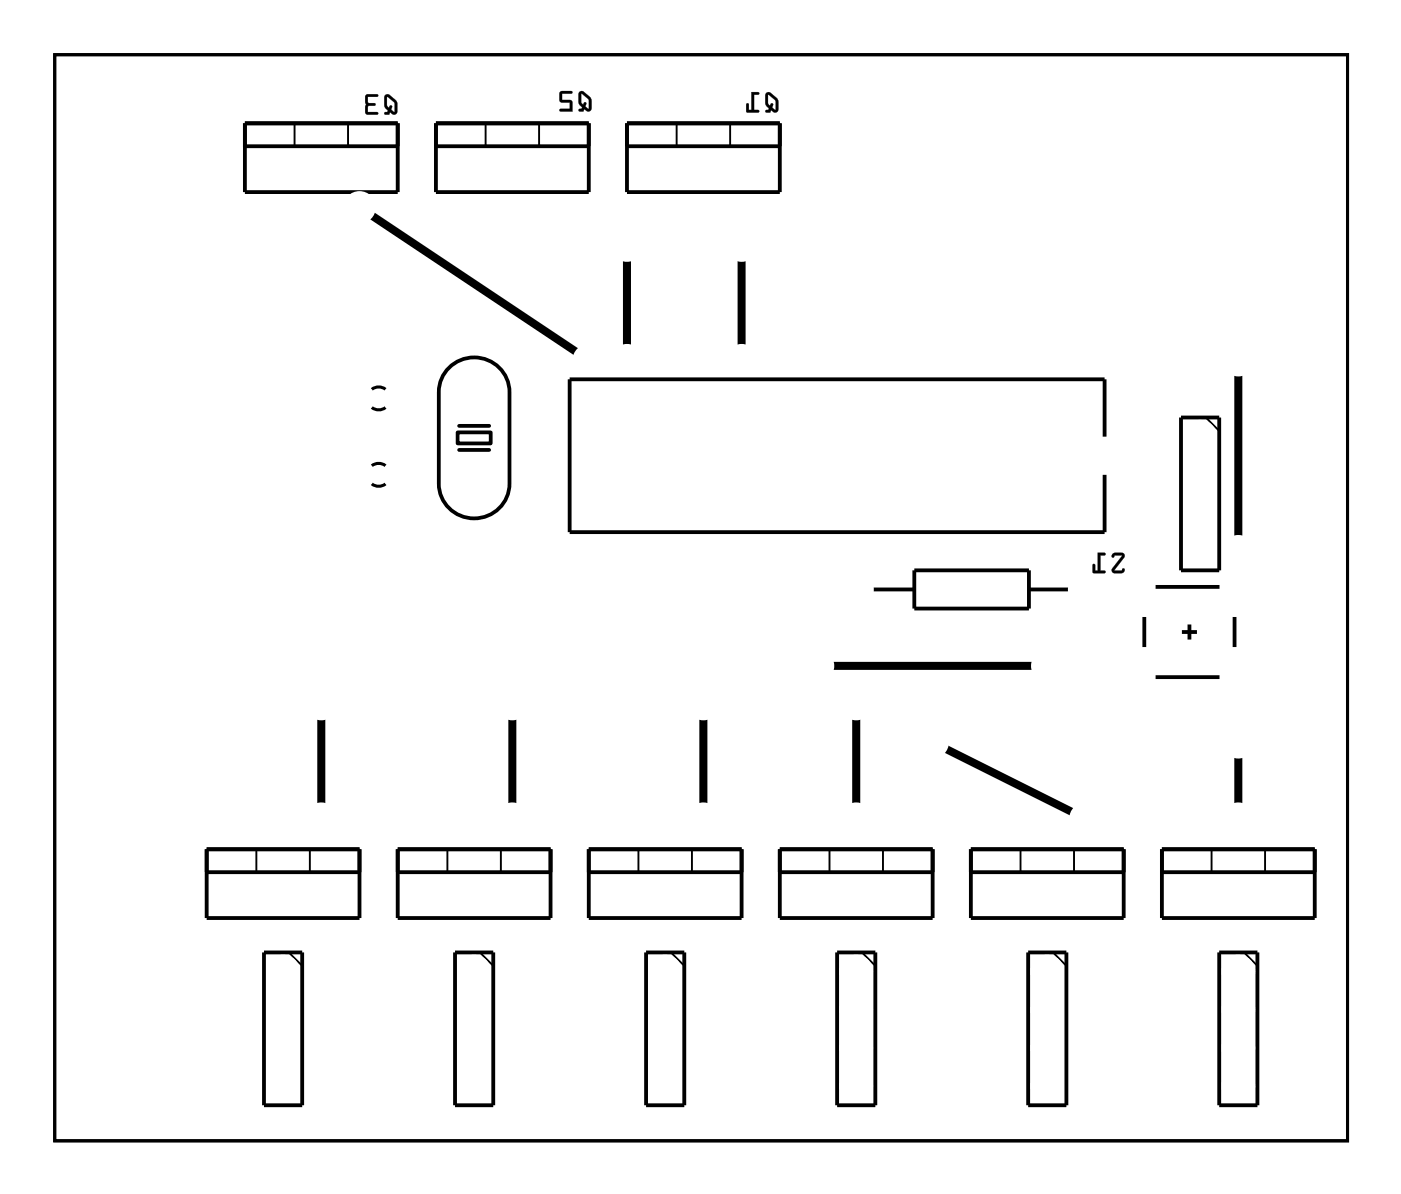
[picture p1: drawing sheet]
<svg xmlns="http://www.w3.org/2000/svg" width="93mm" height="79mm" viewBox="0 0 93 79" stroke-linecap="round" stroke-linejoin="round" font-family="sans-serif">
<path d="M3.6 3.6h86v72.2h-86zM25.6 25.9a.73 .73 0 0 0-.9 0M25.6 31a.73 .73 0 0 0-.9 0M25.6 27.1a.73 .73 0 0 1-.9 0M25.6 32.2a.73 .73 0 0 1-.9 0" fill="none" stroke="#000" stroke-width=".2"/>
<g fill="#000">
<path d="M25.6 6.3v.7l.2 .3-.2 .3h.3v-.1l.3 .1 .2-.1a.91 .91 0 0 0-.6-1.2zM25.7 6.5l.5 .3v.6l-.2-.1 .1-.2a.11 .11 0 0 0-.2-.1 .11 .11 0 0 0 0 .2l-.2-.2zM24.3 6.3v1.2l.2 .1h.6v-.1l-.6-.1v-.3l.4-.1 .1-.1h-.1l-.4-.1v-.4h.6v-.1z"/>
<path d="M25.6 6.3l-.1 .7 .3 .3-.1 .1h-.1a.1 .1 0 0 0-.1 .1 .1 .1 0 0 0 .1 .1h.3v-.1l.2 .1h.3a.92 .92 0 0 0-.5-1.3h-.1zM25.6 6.3h.2l.5 .4a.97 .97 0 0 1 .1 .8l-.2 .1-.3-.2v.2h-.3l.2-.3-.2-.3zM25.7 6.5l.5 .3v.6l-.2-.1 .1-.2a.11 .11 0 0 0-.2-.1 .11 .11 0 0 0 0 .2l-.2-.2zM25.7 6.4v.6a.14 .14 0 0 0 .1 .2 .14 .14 0 0 0 .2-.2l.1 .1-.1 .2 .2 .1v-.6zM24.3 6.3v1.2l.2 .1h.6a.1 .1 0 0 0 .1-.1 .1 .1 0 0 0-.1-.1h-.6v-.3l.4-.1a.1 .1 0 0 0 .1-.1 .1 .1 0 0 0-.1-.1h-.4v-.4h.6a.1 .1 0 0 0 .1 0 .1 .1 0 0 0-.1-.1zM24.3 6.3h.8v.1h-.7l.1 .4 .4 .1h.1l-.1 .1-.4 .1-.1 .4h.7v.1h-.6l-.2-.1z"/>
<path d="M38.5 6.1v.7l.2 .3-.2 .3h.3v-.2l.3 .2 .2-.1a.91 .91 0 0 0-.6-1.2zM38.6 6.2l.5 .4v.6l-.2-.1 .1-.2a.11 .11 0 0 0-.2-.1 .11 .11 0 0 0 0 .2l-.2-.2zM37.2 6.1v.6l.2 .1h.5v.4h-.6l-.1 .2h.9l-.1-.7-.6-.1v-.4h.6v-.1z"/>
<path d="M38.5 6.1v.7l.2 .3v.1h-.2a.1 .1 0 0 0-.1 .1 .1 .1 0 0 0 .1 .1h.3v-.2l.2 .2h.3a.92 .92 0 0 0-.5-1.3l-.1-.1zM38.5 6.1h.2l.5 .3a.97 .97 0 0 1 .1 .9l-.2 .1-.3-.2v.2h-.3l.2-.3-.2-.3zM38.6 6.2l.5 .4v.6l-.2-.1 .1-.2a.11 .11 0 0 0-.2-.1 .11 .11 0 0 0 0 .2l-.2-.2zM38.6 6.2v.6a.14 .14 0 0 0 .1 .2 .14 .14 0 0 0 .2-.2l.1 .1-.1 .2 .2 .1v-.6zM37.2 6.1v.7h.7v.4h-.6a.1 .1 0 0 0-.1 .1 .1 .1 0 0 0 .1 .1h.8l-.1-.7-.6-.1v-.4h.6a.1 .1 0 0 0 .1-.1 .1 .1 0 0 0-.1-.1zM37.2 6.1h.8v.1h-.6v.5h.6l.1 .7h-.9l.1-.2h.6v-.4h-.5l-.2-.1z"/>
<path d="M50.9 6.2v.7l.2 .3-.2 .2 .3 .1 .1-.2 .2 .2 .2-.1a.91 .91 0 0 0-.6-1.3zM51.1 6.3l.5 .4v.6l-.3-.2 .1-.1a.11 .11 0 0 0-.1-.1 .11 .11 0 0 0-.1 .1l-.1-.1zM50 6.1v1.2h-.2v-.4h-.1l-.1 .5 .8 .1v-.2h-.3v-1h.3l.1-.1z"/>
<path d="M50.9 6.2v.7l.2 .3v.1h-.1a.1 .1 0 0 0-.1 .1 .1 .1 0 0 0 .1 .1h.2l.1-.2 .2 .2 .2-.1a.92 .92 0 0 0-.5-1.2l-.1-.1zM50.9 6.2l.3-.1 .4 .4a.97 .97 0 0 1 .1 .8l-.2 .2-.2-.2-.1 .2-.3-.1 .2-.2-.2-.3zM51.1 6.3l.4 .4v.6l-.2-.2 .1-.1a.11 .11 0 0 0-.1-.1 .11 .11 0 0 0-.1 .1l-.1-.1zM51.1 6.3l-.1 .5a.14 .14 0 0 0 .1 .2 .14 .14 0 0 0 .2-.1l.1 .1-.1 .1 .3 .2v-.6zM49.9 6.1l.1 1.2h-.2v-.3a.1 .1 0 0 0-.1-.1 .1 .1 0 0 0-.1 .1v.5h.8a.1 .1 0 0 0 .1-.1 .1 .1 0 0 0-.1-.1h-.3v-1h.3a.1 .1 0 0 0 .1-.1 .1 .1 0 0 0-.1-.1zM50 6.1l.5 .1-.1 .1h-.3v1h.3v.2l-.8-.1 .1-.5h.1v.4h.2z"/>
<path d="M3.6 3.6v72.2h86v-72.2zM3.6 3.6h86v72.2h-86z"/>
<path d="M74 36.8l-.1 .2 .1 .1 .1-.2 .5 .1-.7 .8v.2l.2 .1h.5l.2-.1-.1-.2-.2 .1h-.4l.6-.8 .1-.2-.2-.2zM73 36.7v1.2h-.2v-.4h-.1l-.1 .6h.8v-.2h-.2v-1h.2l.1-.1z"/>
<path d="M74 36.8l-.1 .2a.13 .13 0 0 0 .1 .1 .13 .13 0 0 0 .1-.2l.5 .1-.7 .8a.21 .21 0 0 0 0 .2 .21 .21 0 0 0 .2 .1h.5l.2-.2a.13 .13 0 0 0-.2-.1 .13 .13 0 0 0-.1 .1h-.4l.6-.8a.21 .21 0 0 0-.1-.4zM74 36.8h.6a.2 .2 0 0 1 .1 .3l-.6 .8h.4l.2-.1v.2l-.7 .1-.1-.3 .7-.9h-.5l-.1 .2zM73 36.7v1.2h-.2v-.3a.1 .1 0 0 0-.1-.1 .1 .1 0 0 0-.1 .1v.5h.8a.1 .1 0 0 0 .1-.1 .1 .1 0 0 0-.1-.1h-.2v-1h.2a.1 .1 0 0 0 .1-.1 .1 .1 0 0 0-.1-.1zM73 36.7l.5 .1-.1 .1h-.3v1h.3v.2h-.8l.1-.6h.1v.4h.2z"/>
</g>
<path d="M24.7 14.3l13.6 9.1M41.7 17.3v5.7M49.3 17.3v5.7M82.3 24.9v10.8M21.4 47.8v5.7M34.1 47.8v5.7M46.8 47.8v5.7M55.3 44.3h13.4M56.9 47.8v5.7M62.9 49.8l8.4 4.2M82.3 50.3v3.2" fill="none" stroke="#000" stroke-width=".53"/>
<g fill="none" stroke="#000" stroke-width=".25">
<path d="M16.3 8.2h10.1v4.6h-10.1zM16.3 9.7h10.1M29 8.2h10.1v4.6h-10.1zM29 9.7h10.1M41.7 8.2h10.1v4.6h-10.1zM41.7 9.7h10.1M29.7 24.6a2.36 2.36 0 0 1 2.6-.7 2.36 2.36 0 0 1 1.6 2.2v6.1a2.35 2.35 0 0 1-2.4 2.3 2.35 2.35 0 0 1-2.3-2.3v-6.1v-.6zM30.4 28.7h2.2v.8h-2.2zM30.5 29.9h2M30.5 28.3h2M58 39.2h2.8M60.8 37.9h7.6v2.6h-7.6z"/>
<path d="M68.4 39.2h2.7M73.4 29v-3.8h-35.5v10.2h35.5v-3.8M76.8 39h4.3M78.5 27.8h2.5v10.1h-2.5zM13.7 56.5h10.2v4.5h-10.2zM13.7 58h10.2M26.4 56.5h10.2v4.5h-10.2zM26.4 58h10.2M39.1 56.5h10.2v4.5h-10.2zM39.1 58h10.2M51.8 56.5h10.2v4.5h-10.2zM51.8 58h10.2"/>
<path d="M64.5 56.5h10.2v4.5h-10.2zM64.5 58h10.2M76.1 41v2M76.8 45h4.3M77.2 56.5h10.2v4.5h-10.2zM77.2 58h10.2M78.6 42h1M79.1 41.5v1M82.1 41v2M17.5 63.3h2.6v10.2h-2.6zM30.2 63.3h2.6v10.2h-2.6zM42.9 63.3h2.6v10.2h-2.6z"/>
<path d="M55.6 63.3h2.6v10.2h-2.6zM68.3 63.3h2.6v10.2h-2.6zM81 63.3h2.6v10.2h-2.6z"/>
</g>
<g fill="none" stroke="#000" stroke-width=".13">
<path d="M19.6 8.2v1.5M23.1 8.2v1.5M32.3 8.2v1.5M35.8 8.2v1.5M45 8.2v1.5M48.5 8.2v1.5M80.2 27.8l.8 .8M17 56.5v1.5M20.6 56.5v1.5M29.7 56.5v1.5M33.3 56.5v1.5M42.4 56.5v1.5"/>
<path d="M46 56.5v1.5M55.1 56.5v1.5M58.7 56.5v1.5M67.8 56.5v1.5M71.4 56.5v1.5M80.5 56.5v1.5M84.1 56.5v1.5M19.2 63.3l.9 .9M31.9 63.3l.9 .9M44.6 63.3l.9 .9M57.3 63.3l.9 .9M70 63.3l.9 .9"/>
<path d="M82.7 63.3l.9 .9"/>
</g>
<circle cx="49.3" cy="16.3" r=".7" fill="#fff"/>
<circle cx="49.3" cy="16.3" r=".7" fill="none" stroke="#fff" stroke-width=".76" stroke-linecap="butt"/>
<circle cx="49.3" cy="23.9" r=".7" fill="#fff"/>
<circle cx="49.3" cy="23.9" r=".7" fill="none" stroke="#fff" stroke-width=".76" stroke-linecap="butt"/>
<path d="M23.1 10.5h1.6v1.5h-1.6z" fill="#fff"/>
<path d="M23.1 10.5h1.6v1.5h-1.6z" fill="none" stroke="#fff" stroke-width=".76" stroke-linecap="butt"/>
<circle cx="23.9" cy="11.2" r=".79" fill="#fff"/>
<circle cx="23.9" cy="11.2" r=".79" fill="none" stroke="#fff" stroke-width=".76" stroke-linecap="butt"/>
<circle cx="21.4" cy="11.2" r=".79" fill="#fff"/>
<circle cx="21.4" cy="11.2" r=".79" fill="none" stroke="#fff" stroke-width=".76" stroke-linecap="butt"/>
<circle cx="18.8" cy="11.2" r=".79" fill="#fff"/>
<circle cx="18.8" cy="11.2" r=".79" fill="none" stroke="#fff" stroke-width=".76" stroke-linecap="butt"/>
<path d="M35.8 10.5h1.6v1.5h-1.6z" fill="#fff"/>
<path d="M35.8 10.5h1.6v1.5h-1.6z" fill="none" stroke="#fff" stroke-width=".76" stroke-linecap="butt"/>
<circle cx="36.6" cy="11.2" r=".79" fill="#fff"/>
<circle cx="36.6" cy="11.2" r=".79" fill="none" stroke="#fff" stroke-width=".76" stroke-linecap="butt"/>
<circle cx="34.1" cy="11.2" r=".79" fill="#fff"/>
<circle cx="34.1" cy="11.2" r=".79" fill="none" stroke="#fff" stroke-width=".76" stroke-linecap="butt"/>
<circle cx="31.5" cy="11.2" r=".79" fill="#fff"/>
<circle cx="31.5" cy="11.2" r=".79" fill="none" stroke="#fff" stroke-width=".76" stroke-linecap="butt"/>
<path d="M48.5 10.5h1.6v1.5h-1.6z" fill="#fff"/>
<path d="M48.5 10.5h1.6v1.5h-1.6z" fill="none" stroke="#fff" stroke-width=".76" stroke-linecap="butt"/>
<circle cx="49.3" cy="11.2" r=".79" fill="#fff"/>
<circle cx="49.3" cy="11.2" r=".79" fill="none" stroke="#fff" stroke-width=".76" stroke-linecap="butt"/>
<circle cx="46.8" cy="11.2" r=".79" fill="#fff"/>
<circle cx="46.8" cy="11.2" r=".79" fill="none" stroke="#fff" stroke-width=".76" stroke-linecap="butt"/>
<circle cx="44.2" cy="11.2" r=".79" fill="#fff"/>
<circle cx="44.2" cy="11.2" r=".79" fill="none" stroke="#fff" stroke-width=".76" stroke-linecap="butt"/>
<path d="M71.5 33.4h1.4v1.4h-1.4z" fill="#fff"/>
<path d="M71.5 33.4h1.4v1.4h-1.4z" fill="none" stroke="#fff" stroke-width=".76" stroke-linecap="butt"/>
<circle cx="72.2" cy="34.1" r=".7" fill="#fff"/>
<circle cx="72.2" cy="34.1" r=".7" fill="none" stroke="#fff" stroke-width=".76" stroke-linecap="butt"/>
<circle cx="72.2" cy="26.5" r=".7" fill="#fff"/>
<circle cx="72.2" cy="26.5" r=".7" fill="none" stroke="#fff" stroke-width=".76" stroke-linecap="butt"/>
<circle cx="69.6" cy="34.1" r=".7" fill="#fff"/>
<circle cx="69.6" cy="34.1" r=".7" fill="none" stroke="#fff" stroke-width=".76" stroke-linecap="butt"/>
<circle cx="69.6" cy="26.5" r=".7" fill="#fff"/>
<circle cx="69.6" cy="26.5" r=".7" fill="none" stroke="#fff" stroke-width=".76" stroke-linecap="butt"/>
<circle cx="67.1" cy="34.1" r=".7" fill="#fff"/>
<circle cx="67.1" cy="34.1" r=".7" fill="none" stroke="#fff" stroke-width=".76" stroke-linecap="butt"/>
<circle cx="67.1" cy="26.5" r=".7" fill="#fff"/>
<circle cx="67.1" cy="26.5" r=".7" fill="none" stroke="#fff" stroke-width=".76" stroke-linecap="butt"/>
<circle cx="64.5" cy="34.1" r=".7" fill="#fff"/>
<circle cx="64.5" cy="34.1" r=".7" fill="none" stroke="#fff" stroke-width=".76" stroke-linecap="butt"/>
<circle cx="64.5" cy="26.5" r=".7" fill="#fff"/>
<circle cx="64.5" cy="26.5" r=".7" fill="none" stroke="#fff" stroke-width=".76" stroke-linecap="butt"/>
<circle cx="62" cy="34.1" r=".7" fill="#fff"/>
<circle cx="62" cy="34.1" r=".7" fill="none" stroke="#fff" stroke-width=".76" stroke-linecap="butt"/>
<circle cx="62" cy="26.5" r=".7" fill="#fff"/>
<circle cx="62" cy="26.5" r=".7" fill="none" stroke="#fff" stroke-width=".76" stroke-linecap="butt"/>
<circle cx="59.5" cy="34.1" r=".7" fill="#fff"/>
<circle cx="59.5" cy="34.1" r=".7" fill="none" stroke="#fff" stroke-width=".76" stroke-linecap="butt"/>
<circle cx="59.5" cy="26.5" r=".7" fill="#fff"/>
<circle cx="59.5" cy="26.5" r=".7" fill="none" stroke="#fff" stroke-width=".76" stroke-linecap="butt"/>
<circle cx="56.9" cy="34.1" r=".7" fill="#fff"/>
<circle cx="56.9" cy="34.1" r=".7" fill="none" stroke="#fff" stroke-width=".76" stroke-linecap="butt"/>
<circle cx="56.9" cy="26.5" r=".7" fill="#fff"/>
<circle cx="56.9" cy="26.5" r=".7" fill="none" stroke="#fff" stroke-width=".76" stroke-linecap="butt"/>
<circle cx="54.4" cy="34.1" r=".7" fill="#fff"/>
<circle cx="54.4" cy="34.1" r=".7" fill="none" stroke="#fff" stroke-width=".76" stroke-linecap="butt"/>
<circle cx="54.4" cy="26.5" r=".7" fill="#fff"/>
<circle cx="54.4" cy="26.5" r=".7" fill="none" stroke="#fff" stroke-width=".76" stroke-linecap="butt"/>
<circle cx="51.8" cy="34.1" r=".7" fill="#fff"/>
<circle cx="51.8" cy="34.1" r=".7" fill="none" stroke="#fff" stroke-width=".76" stroke-linecap="butt"/>
<circle cx="51.8" cy="26.5" r=".7" fill="#fff"/>
<circle cx="51.8" cy="26.5" r=".7" fill="none" stroke="#fff" stroke-width=".76" stroke-linecap="butt"/>
<circle cx="49.3" cy="34.1" r=".7" fill="#fff"/>
<circle cx="49.3" cy="34.1" r=".7" fill="none" stroke="#fff" stroke-width=".76" stroke-linecap="butt"/>
<circle cx="49.3" cy="26.5" r=".7" fill="#fff"/>
<circle cx="49.3" cy="26.5" r=".7" fill="none" stroke="#fff" stroke-width=".76" stroke-linecap="butt"/>
<circle cx="46.8" cy="34.1" r=".7" fill="#fff"/>
<circle cx="46.8" cy="34.1" r=".7" fill="none" stroke="#fff" stroke-width=".76" stroke-linecap="butt"/>
<circle cx="46.8" cy="26.5" r=".7" fill="#fff"/>
<circle cx="46.8" cy="26.5" r=".7" fill="none" stroke="#fff" stroke-width=".76" stroke-linecap="butt"/>
<circle cx="44.2" cy="34.1" r=".7" fill="#fff"/>
<circle cx="44.2" cy="34.1" r=".7" fill="none" stroke="#fff" stroke-width=".76" stroke-linecap="butt"/>
<circle cx="44.2" cy="26.5" r=".7" fill="#fff"/>
<circle cx="44.2" cy="26.5" r=".7" fill="none" stroke="#fff" stroke-width=".76" stroke-linecap="butt"/>
<circle cx="41.7" cy="34.1" r=".7" fill="#fff"/>
<circle cx="41.7" cy="34.1" r=".7" fill="none" stroke="#fff" stroke-width=".76" stroke-linecap="butt"/>
<circle cx="41.7" cy="26.5" r=".7" fill="#fff"/>
<circle cx="41.7" cy="26.5" r=".7" fill="none" stroke="#fff" stroke-width=".76" stroke-linecap="butt"/>
<circle cx="39.1" cy="34.1" r=".7" fill="#fff"/>
<circle cx="39.1" cy="34.1" r=".7" fill="none" stroke="#fff" stroke-width=".76" stroke-linecap="butt"/>
<circle cx="39.1" cy="26.5" r=".7" fill="#fff"/>
<circle cx="39.1" cy="26.5" r=".7" fill="none" stroke="#fff" stroke-width=".76" stroke-linecap="butt"/>
<path d="M58.7 58.7h1.5v1.6h-1.5z" fill="#fff"/>
<path d="M58.7 58.7h1.5v1.6h-1.5z" fill="none" stroke="#fff" stroke-width=".76" stroke-linecap="butt"/>
<circle cx="59.5" cy="59.5" r=".79" fill="#fff"/>
<circle cx="59.5" cy="59.5" r=".79" fill="none" stroke="#fff" stroke-width=".76" stroke-linecap="butt"/>
<circle cx="56.9" cy="59.5" r=".79" fill="#fff"/>
<circle cx="56.9" cy="59.5" r=".79" fill="none" stroke="#fff" stroke-width=".76" stroke-linecap="butt"/>
<circle cx="54.4" cy="59.5" r=".79" fill="#fff"/>
<circle cx="54.4" cy="59.5" r=".79" fill="none" stroke="#fff" stroke-width=".76" stroke-linecap="butt"/>
<path d="M46 58.7h1.5v1.6h-1.5z" fill="#fff"/>
<path d="M46 58.7h1.5v1.6h-1.5z" fill="none" stroke="#fff" stroke-width=".76" stroke-linecap="butt"/>
<circle cx="46.8" cy="59.5" r=".79" fill="#fff"/>
<circle cx="46.8" cy="59.5" r=".79" fill="none" stroke="#fff" stroke-width=".76" stroke-linecap="butt"/>
<circle cx="44.2" cy="59.5" r=".79" fill="#fff"/>
<circle cx="44.2" cy="59.5" r=".79" fill="none" stroke="#fff" stroke-width=".76" stroke-linecap="butt"/>
<circle cx="41.7" cy="59.5" r=".79" fill="#fff"/>
<circle cx="41.7" cy="59.5" r=".79" fill="none" stroke="#fff" stroke-width=".76" stroke-linecap="butt"/>
<path d="M33.3 58.7h1.5v1.6h-1.5z" fill="#fff"/>
<path d="M33.3 58.7h1.5v1.6h-1.5z" fill="none" stroke="#fff" stroke-width=".76" stroke-linecap="butt"/>
<circle cx="34.1" cy="59.5" r=".79" fill="#fff"/>
<circle cx="34.1" cy="59.5" r=".79" fill="none" stroke="#fff" stroke-width=".76" stroke-linecap="butt"/>
<circle cx="31.5" cy="59.5" r=".79" fill="#fff"/>
<circle cx="31.5" cy="59.5" r=".79" fill="none" stroke="#fff" stroke-width=".76" stroke-linecap="butt"/>
<circle cx="29" cy="59.5" r=".79" fill="#fff"/>
<circle cx="29" cy="59.5" r=".79" fill="none" stroke="#fff" stroke-width=".76" stroke-linecap="butt"/>
<path d="M20.6 58.7h1.5v1.6h-1.5z" fill="#fff"/>
<path d="M20.6 58.7h1.5v1.6h-1.5z" fill="none" stroke="#fff" stroke-width=".76" stroke-linecap="butt"/>
<circle cx="21.4" cy="59.5" r=".79" fill="#fff"/>
<circle cx="21.4" cy="59.5" r=".79" fill="none" stroke="#fff" stroke-width=".76" stroke-linecap="butt"/>
<circle cx="18.8" cy="59.5" r=".79" fill="#fff"/>
<circle cx="18.8" cy="59.5" r=".79" fill="none" stroke="#fff" stroke-width=".76" stroke-linecap="butt"/>
<circle cx="16.3" cy="59.5" r=".79" fill="#fff"/>
<circle cx="16.3" cy="59.5" r=".79" fill="none" stroke="#fff" stroke-width=".76" stroke-linecap="butt"/>
<path d="M71.4 58.7h1.5v1.6h-1.5z" fill="#fff"/>
<path d="M71.4 58.7h1.5v1.6h-1.5z" fill="none" stroke="#fff" stroke-width=".76" stroke-linecap="butt"/>
<circle cx="72.2" cy="59.5" r=".79" fill="#fff"/>
<circle cx="72.2" cy="59.5" r=".79" fill="none" stroke="#fff" stroke-width=".76" stroke-linecap="butt"/>
<circle cx="69.6" cy="59.5" r=".79" fill="#fff"/>
<circle cx="69.6" cy="59.5" r=".79" fill="none" stroke="#fff" stroke-width=".76" stroke-linecap="butt"/>
<circle cx="67.1" cy="59.5" r=".79" fill="#fff"/>
<circle cx="67.1" cy="59.5" r=".79" fill="none" stroke="#fff" stroke-width=".76" stroke-linecap="butt"/>
<path d="M84.1 58.7h1.5v1.6h-1.5z" fill="#fff"/>
<path d="M84.1 58.7h1.5v1.6h-1.5z" fill="none" stroke="#fff" stroke-width=".76" stroke-linecap="butt"/>
<circle cx="84.9" cy="59.5" r=".79" fill="#fff"/>
<circle cx="84.9" cy="59.5" r=".79" fill="none" stroke="#fff" stroke-width=".76" stroke-linecap="butt"/>
<circle cx="82.3" cy="59.5" r=".79" fill="#fff"/>
<circle cx="82.3" cy="59.5" r=".79" fill="none" stroke="#fff" stroke-width=".76" stroke-linecap="butt"/>
<circle cx="79.8" cy="59.5" r=".79" fill="#fff"/>
<circle cx="79.8" cy="59.5" r=".79" fill="none" stroke="#fff" stroke-width=".76" stroke-linecap="butt"/>
<circle cx="31.5" cy="31.6" r=".65" fill="#fff"/>
<circle cx="31.5" cy="31.6" r=".65" fill="none" stroke="#fff" stroke-width=".75" stroke-linecap="butt"/>
<circle cx="31.5" cy="26.7" r=".65" fill="#fff"/>
<circle cx="31.5" cy="26.7" r=".65" fill="none" stroke="#fff" stroke-width=".75" stroke-linecap="butt"/>
<circle cx="26.4" cy="26.5" r=".64" fill="#fff"/>
<circle cx="26.4" cy="26.5" r=".64" fill="none" stroke="#fff" stroke-width=".76" stroke-linecap="butt"/>
<circle cx="23.9" cy="26.5" r=".64" fill="#fff"/>
<circle cx="23.9" cy="26.5" r=".64" fill="none" stroke="#fff" stroke-width=".76" stroke-linecap="butt"/>
<circle cx="26.4" cy="31.6" r=".64" fill="#fff"/>
<circle cx="26.4" cy="31.6" r=".64" fill="none" stroke="#fff" stroke-width=".76" stroke-linecap="butt"/>
<circle cx="23.9" cy="31.6" r=".64" fill="#fff"/>
<circle cx="23.9" cy="31.6" r=".64" fill="none" stroke="#fff" stroke-width=".76" stroke-linecap="butt"/>
<circle cx="69.6" cy="64.6" r=".74" fill="#fff"/>
<circle cx="69.6" cy="64.6" r=".74" fill="none" stroke="#fff" stroke-width=".76" stroke-linecap="butt"/>
<circle cx="69.6" cy="67.1" r=".74" fill="#fff"/>
<circle cx="69.6" cy="67.1" r=".74" fill="none" stroke="#fff" stroke-width=".76" stroke-linecap="butt"/>
<circle cx="69.6" cy="69.7" r=".74" fill="#fff"/>
<circle cx="69.6" cy="69.7" r=".74" fill="none" stroke="#fff" stroke-width=".76" stroke-linecap="butt"/>
<circle cx="69.6" cy="72.2" r=".74" fill="#fff"/>
<circle cx="69.6" cy="72.2" r=".74" fill="none" stroke="#fff" stroke-width=".76" stroke-linecap="butt"/>
<circle cx="56.9" cy="64.6" r=".74" fill="#fff"/>
<circle cx="56.9" cy="64.6" r=".74" fill="none" stroke="#fff" stroke-width=".76" stroke-linecap="butt"/>
<circle cx="56.9" cy="67.1" r=".74" fill="#fff"/>
<circle cx="56.9" cy="67.1" r=".74" fill="none" stroke="#fff" stroke-width=".76" stroke-linecap="butt"/>
<circle cx="56.9" cy="69.7" r=".74" fill="#fff"/>
<circle cx="56.9" cy="69.7" r=".74" fill="none" stroke="#fff" stroke-width=".76" stroke-linecap="butt"/>
<circle cx="56.9" cy="72.2" r=".74" fill="#fff"/>
<circle cx="56.9" cy="72.2" r=".74" fill="none" stroke="#fff" stroke-width=".76" stroke-linecap="butt"/>
<circle cx="44.2" cy="64.6" r=".74" fill="#fff"/>
<circle cx="44.2" cy="64.6" r=".74" fill="none" stroke="#fff" stroke-width=".76" stroke-linecap="butt"/>
<circle cx="44.2" cy="67.1" r=".74" fill="#fff"/>
<circle cx="44.2" cy="67.1" r=".74" fill="none" stroke="#fff" stroke-width=".76" stroke-linecap="butt"/>
<circle cx="44.2" cy="69.7" r=".74" fill="#fff"/>
<circle cx="44.2" cy="69.7" r=".74" fill="none" stroke="#fff" stroke-width=".76" stroke-linecap="butt"/>
<circle cx="44.2" cy="72.2" r=".74" fill="#fff"/>
<circle cx="44.2" cy="72.2" r=".74" fill="none" stroke="#fff" stroke-width=".76" stroke-linecap="butt"/>
<circle cx="31.5" cy="64.6" r=".74" fill="#fff"/>
<circle cx="31.5" cy="64.6" r=".74" fill="none" stroke="#fff" stroke-width=".76" stroke-linecap="butt"/>
<circle cx="31.5" cy="67.1" r=".74" fill="#fff"/>
<circle cx="31.5" cy="67.1" r=".74" fill="none" stroke="#fff" stroke-width=".76" stroke-linecap="butt"/>
<circle cx="31.5" cy="69.7" r=".74" fill="#fff"/>
<circle cx="31.5" cy="69.7" r=".74" fill="none" stroke="#fff" stroke-width=".76" stroke-linecap="butt"/>
<circle cx="31.5" cy="72.2" r=".74" fill="#fff"/>
<circle cx="31.5" cy="72.2" r=".74" fill="none" stroke="#fff" stroke-width=".76" stroke-linecap="butt"/>
<circle cx="18.8" cy="64.6" r=".74" fill="#fff"/>
<circle cx="18.8" cy="64.6" r=".74" fill="none" stroke="#fff" stroke-width=".76" stroke-linecap="butt"/>
<circle cx="18.8" cy="67.1" r=".74" fill="#fff"/>
<circle cx="18.8" cy="67.1" r=".74" fill="none" stroke="#fff" stroke-width=".76" stroke-linecap="butt"/>
<circle cx="18.8" cy="69.7" r=".74" fill="#fff"/>
<circle cx="18.8" cy="69.7" r=".74" fill="none" stroke="#fff" stroke-width=".76" stroke-linecap="butt"/>
<circle cx="18.8" cy="72.2" r=".74" fill="#fff"/>
<circle cx="18.8" cy="72.2" r=".74" fill="none" stroke="#fff" stroke-width=".76" stroke-linecap="butt"/>
<circle cx="82.3" cy="64.6" r=".74" fill="#fff"/>
<circle cx="82.3" cy="64.6" r=".74" fill="none" stroke="#fff" stroke-width=".76" stroke-linecap="butt"/>
<circle cx="82.3" cy="67.1" r=".74" fill="#fff"/>
<circle cx="82.3" cy="67.1" r=".74" fill="none" stroke="#fff" stroke-width=".76" stroke-linecap="butt"/>
<circle cx="82.3" cy="69.7" r=".74" fill="#fff"/>
<circle cx="82.3" cy="69.7" r=".74" fill="none" stroke="#fff" stroke-width=".76" stroke-linecap="butt"/>
<circle cx="82.3" cy="72.2" r=".74" fill="#fff"/>
<circle cx="82.3" cy="72.2" r=".74" fill="none" stroke="#fff" stroke-width=".76" stroke-linecap="butt"/>
<circle cx="79.8" cy="29" r=".74" fill="#fff"/>
<circle cx="79.8" cy="29" r=".74" fill="none" stroke="#fff" stroke-width=".76" stroke-linecap="butt"/>
<circle cx="79.8" cy="31.6" r=".74" fill="#fff"/>
<circle cx="79.8" cy="31.6" r=".74" fill="none" stroke="#fff" stroke-width=".76" stroke-linecap="butt"/>
<circle cx="79.8" cy="34.1" r=".74" fill="#fff"/>
<circle cx="79.8" cy="34.1" r=".74" fill="none" stroke="#fff" stroke-width=".76" stroke-linecap="butt"/>
<circle cx="79.8" cy="36.6" r=".74" fill="#fff"/>
<circle cx="79.8" cy="36.6" r=".74" fill="none" stroke="#fff" stroke-width=".76" stroke-linecap="butt"/>
<circle cx="75.8" cy="44.3" r=".7" fill="#fff"/>
<circle cx="75.8" cy="44.3" r=".7" fill="none" stroke="#fff" stroke-width=".76" stroke-linecap="butt"/>
<circle cx="82.3" cy="44.3" r=".7" fill="#fff"/>
<circle cx="82.3" cy="44.3" r=".7" fill="none" stroke="#fff" stroke-width=".76" stroke-linecap="butt"/>
<circle cx="75.8" cy="39.8" r=".7" fill="#fff"/>
<circle cx="75.8" cy="39.8" r=".7" fill="none" stroke="#fff" stroke-width=".76" stroke-linecap="butt"/>
<circle cx="82.3" cy="39.8" r=".7" fill="#fff"/>
<circle cx="82.3" cy="39.8" r=".7" fill="none" stroke="#fff" stroke-width=".76" stroke-linecap="butt"/>
<circle cx="72.2" cy="39.2" r=".79" fill="#fff"/>
<circle cx="72.2" cy="39.2" r=".79" fill="none" stroke="#fff" stroke-width=".76" stroke-linecap="butt"/>
<circle cx="56.9" cy="39.2" r=".79" fill="#fff"/>
<circle cx="56.9" cy="39.2" r=".79" fill="none" stroke="#fff" stroke-width=".76" stroke-linecap="butt"/>
<circle cx="82.3" cy="23.9" r=".7" fill="#fff"/>
<circle cx="82.3" cy="23.9" r=".7" fill="none" stroke="#fff" stroke-width=".76" stroke-linecap="butt"/>
<circle cx="82.3" cy="36.6" r=".7" fill="#fff"/>
<circle cx="82.3" cy="36.6" r=".7" fill="none" stroke="#fff" stroke-width=".76" stroke-linecap="butt"/>
<circle cx="69.6" cy="44.3" r=".7" fill="#fff"/>
<circle cx="69.6" cy="44.3" r=".7" fill="none" stroke="#fff" stroke-width=".76" stroke-linecap="butt"/>
<circle cx="54.4" cy="44.3" r=".7" fill="#fff"/>
<circle cx="54.4" cy="44.3" r=".7" fill="none" stroke="#fff" stroke-width=".76" stroke-linecap="butt"/>
<circle cx="82.3" cy="49.3" r=".7" fill="#fff"/>
<circle cx="82.3" cy="49.3" r=".7" fill="none" stroke="#fff" stroke-width=".76" stroke-linecap="butt"/>
<circle cx="82.3" cy="54.4" r=".7" fill="#fff"/>
<circle cx="82.3" cy="54.4" r=".7" fill="none" stroke="#fff" stroke-width=".76" stroke-linecap="butt"/>
<circle cx="56.9" cy="46.8" r=".7" fill="#fff"/>
<circle cx="56.9" cy="46.8" r=".7" fill="none" stroke="#fff" stroke-width=".76" stroke-linecap="butt"/>
<circle cx="56.9" cy="54.4" r=".7" fill="#fff"/>
<circle cx="56.9" cy="54.4" r=".7" fill="none" stroke="#fff" stroke-width=".76" stroke-linecap="butt"/>
<circle cx="62" cy="49.3" r=".7" fill="#fff"/>
<circle cx="62" cy="49.3" r=".7" fill="none" stroke="#fff" stroke-width=".76" stroke-linecap="butt"/>
<circle cx="72.2" cy="54.4" r=".7" fill="#fff"/>
<circle cx="72.2" cy="54.4" r=".7" fill="none" stroke="#fff" stroke-width=".76" stroke-linecap="butt"/>
<circle cx="46.8" cy="46.8" r=".7" fill="#fff"/>
<circle cx="46.8" cy="46.8" r=".7" fill="none" stroke="#fff" stroke-width=".76" stroke-linecap="butt"/>
<circle cx="46.8" cy="54.4" r=".7" fill="#fff"/>
<circle cx="46.8" cy="54.4" r=".7" fill="none" stroke="#fff" stroke-width=".76" stroke-linecap="butt"/>
<circle cx="34.1" cy="46.8" r=".7" fill="#fff"/>
<circle cx="34.1" cy="46.8" r=".7" fill="none" stroke="#fff" stroke-width=".76" stroke-linecap="butt"/>
<circle cx="34.1" cy="54.4" r=".7" fill="#fff"/>
<circle cx="34.1" cy="54.4" r=".7" fill="none" stroke="#fff" stroke-width=".76" stroke-linecap="butt"/>
<circle cx="21.4" cy="46.8" r=".7" fill="#fff"/>
<circle cx="21.4" cy="46.8" r=".7" fill="none" stroke="#fff" stroke-width=".76" stroke-linecap="butt"/>
<circle cx="21.4" cy="54.4" r=".7" fill="#fff"/>
<circle cx="21.4" cy="54.4" r=".7" fill="none" stroke="#fff" stroke-width=".76" stroke-linecap="butt"/>
<circle cx="23.9" cy="13.8" r=".7" fill="#fff"/>
<circle cx="23.9" cy="13.8" r=".7" fill="none" stroke="#fff" stroke-width=".76" stroke-linecap="butt"/>
<circle cx="39.1" cy="23.9" r=".7" fill="#fff"/>
<circle cx="39.1" cy="23.9" r=".7" fill="none" stroke="#fff" stroke-width=".76" stroke-linecap="butt"/>
<circle cx="41.7" cy="23.9" r=".7" fill="#fff"/>
<circle cx="41.7" cy="23.9" r=".7" fill="none" stroke="#fff" stroke-width=".76" stroke-linecap="butt"/>
<circle cx="41.7" cy="16.3" r=".7" fill="#fff"/>
<circle cx="41.7" cy="16.3" r=".7" fill="none" stroke="#fff" stroke-width=".76" stroke-linecap="butt"/>
</svg>
